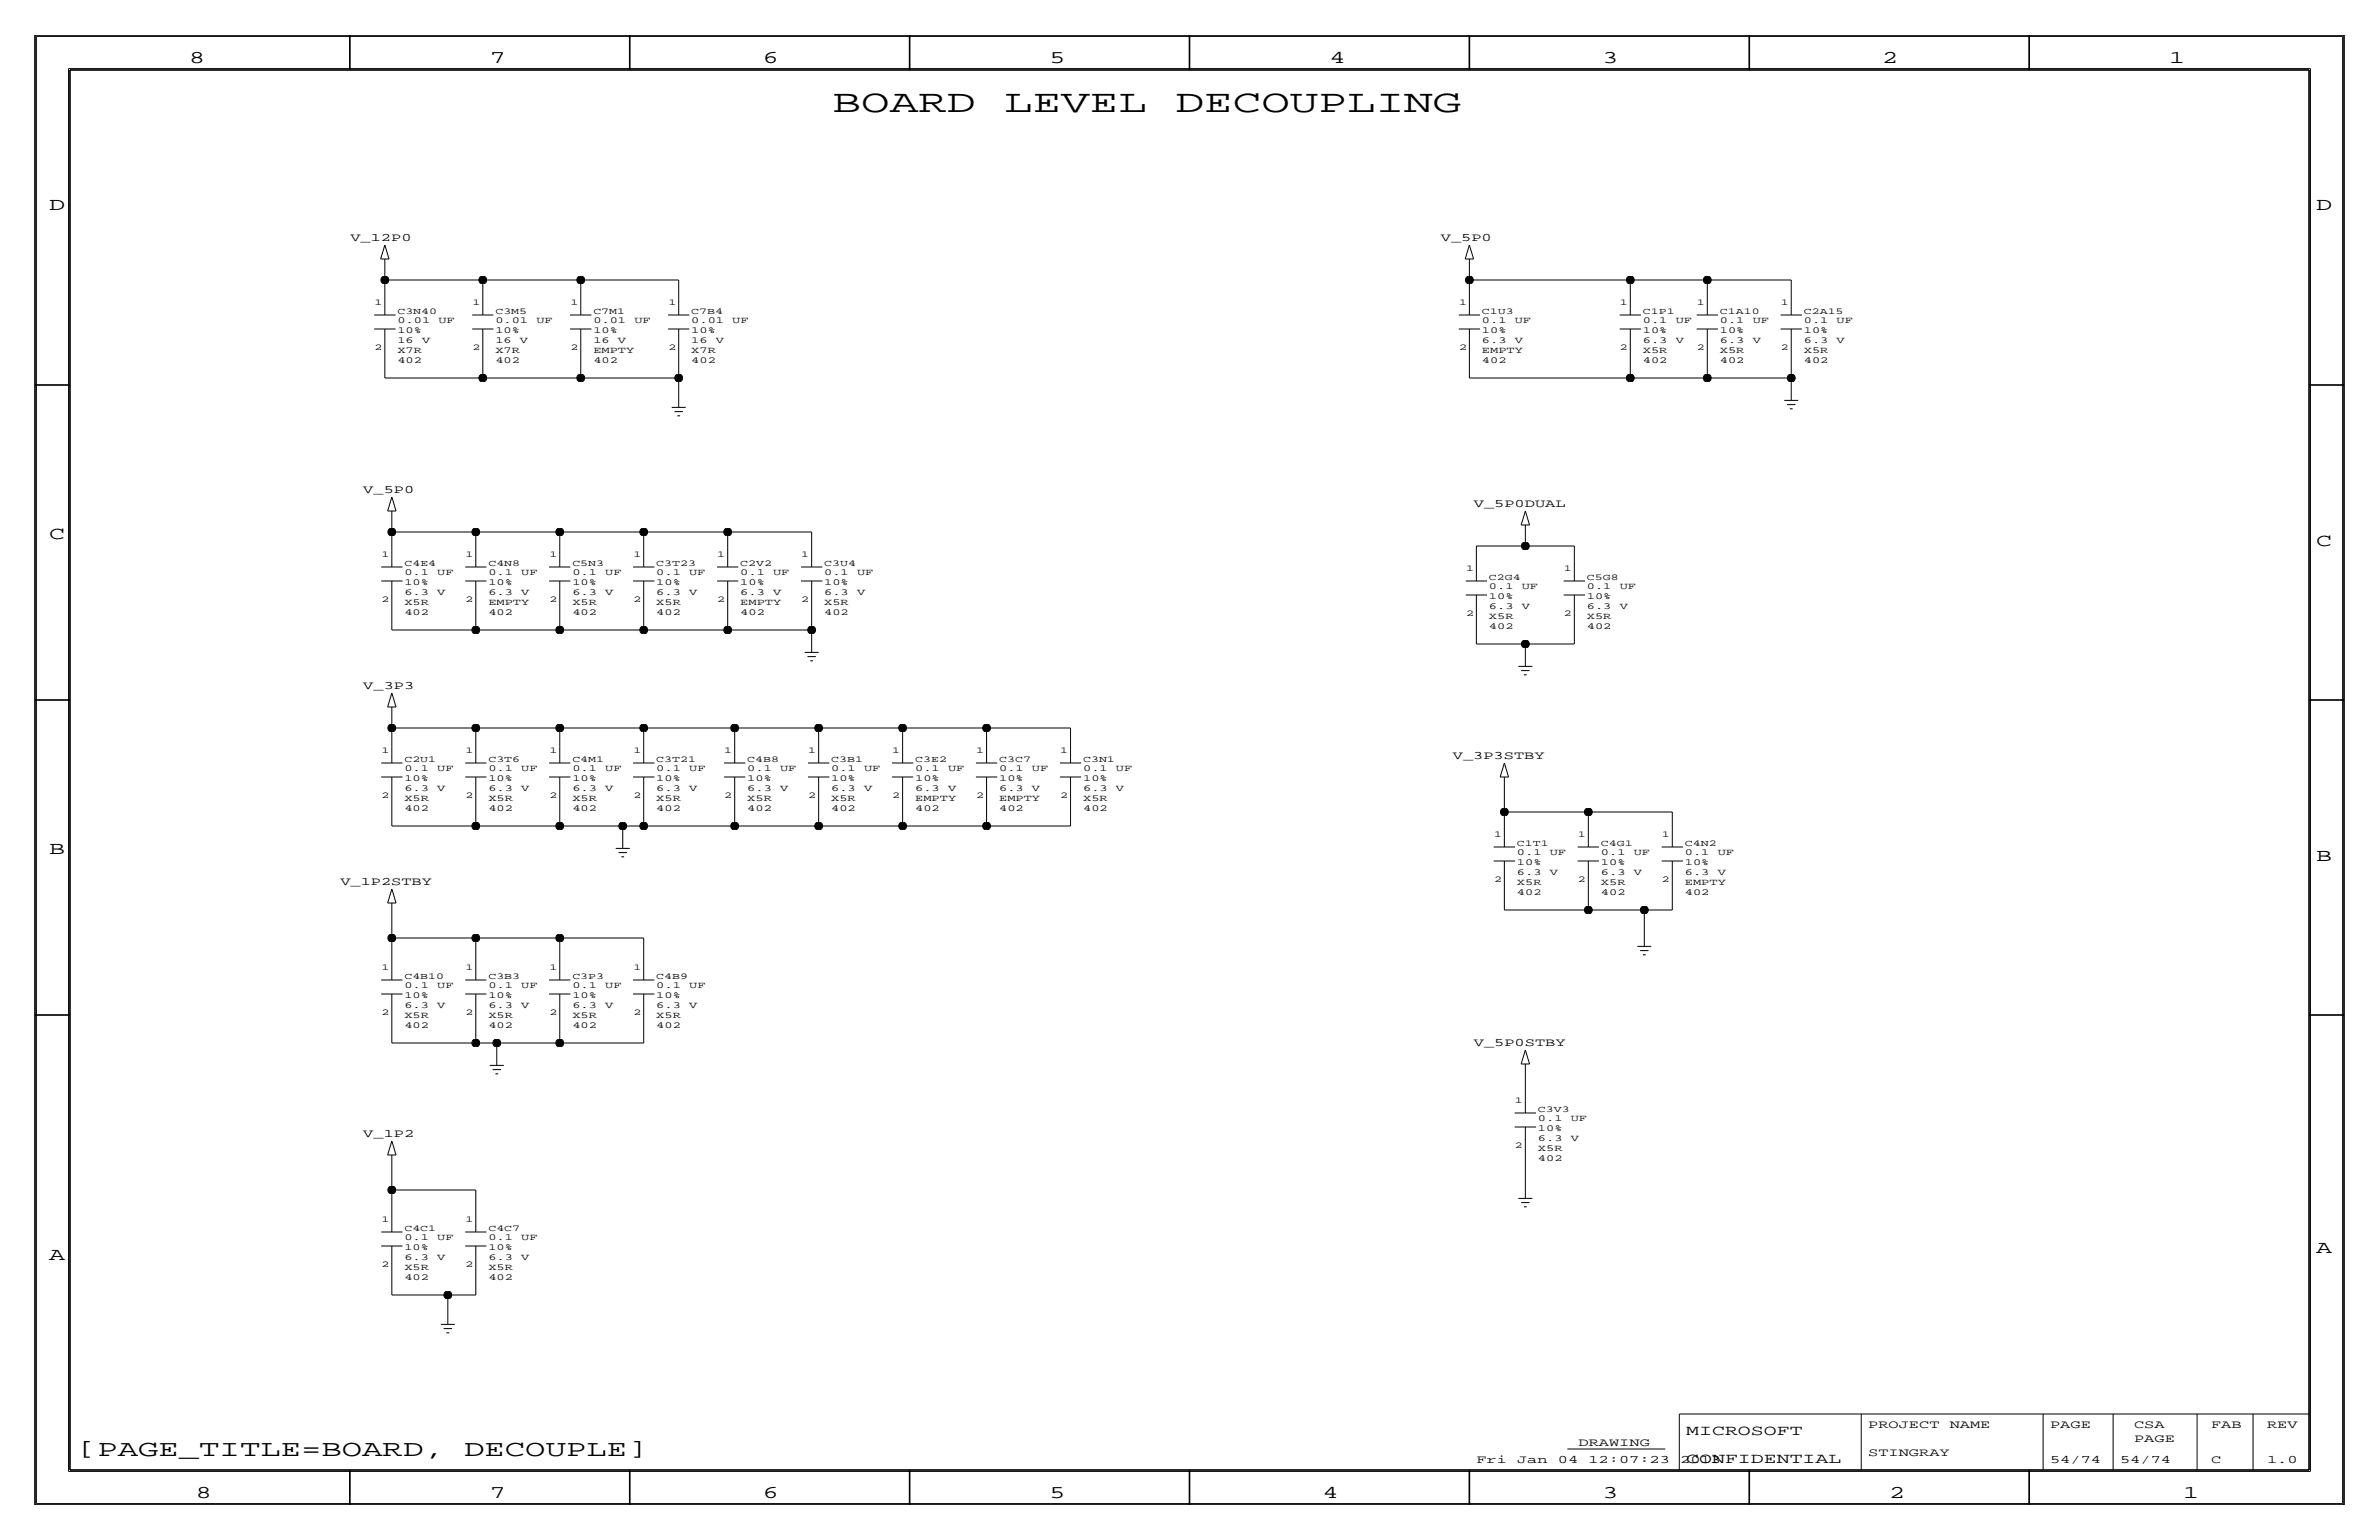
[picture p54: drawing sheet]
<svg xmlns="http://www.w3.org/2000/svg" width="432mm" height="279mm" viewBox="0 0 432 279" stroke-linecap="round" stroke-linejoin="round" font-family="sans-serif">
<defs><g id="words">
<g font-size="5.8">
<text x="151.1" y="20.3">BOARD</text>
<text x="182.3" y="20.3">LEVEL</text>
<text x="213.4" y="20.3">DECOUPLING</text>
</g>
<g font-size="4.2">
<text x="14" y="264.2">[PAGE_TITLE=BOARD,</text>
<text x="84.3" y="264.2">DECOUPLE]</text>
</g>
<g font-size="3.3">
<text x="34.3" y="11.4">8</text>
<text x="88.9" y="11.4">7</text>
<text x="138.5" y="11.4">6</text>
<text x="190.5" y="11.4">5</text>
<text x="241.3" y="11.4">4</text>
<text x="290.8" y="11.4">3</text>
<text x="341.6" y="11.4">2</text>
<text x="393.7" y="11.4">1</text>
<text x="8.9" y="38.1">D</text>
<text x="420.4" y="38.1">D</text>
<text x="8.9" y="97.8">C</text>
<text x="420.4" y="99.1">C</text>
<text x="8.9" y="154.9">B</text>
<text x="420.4" y="156.2">B</text>
<text x="420.4" y="227.3">A</text>
<text x="8.9" y="228.6">A</text>
<text x="35.6" y="271.8">8</text>
<text x="88.9" y="271.8">7</text>
<text x="138.4" y="271.8">6</text>
<text x="190.5" y="271.8">5</text>
<text x="240" y="271.8">4</text>
<text x="290.8" y="271.8">3</text>
<text x="342.9" y="271.8">2</text>
<text x="396.2" y="271.8">1</text>
</g>
<g font-size="2.6">
<text x="306.1" y="260.4">MICROSOFT</text>
<text x="306.1" y="265.4">CONFIDENTIAL</text>
</g>
<g font-size="2.1">
<text x="63.6" y="43.8">V_12P0</text>
<text x="261.5" y="43.8">V_5P0</text>
<text x="65.9" y="89.5">V_5P0</text>
<text x="267.5" y="92">V_5P0DUAL</text>
<text x="65.9" y="125.1">V_3P3</text>
<text x="263.7" y="137.8">V_3P3STBY</text>
<text x="61.8" y="160.6">V_1P2STBY</text>
<text x="267.5" y="189.8">V_5P0STBY</text>
<text x="65.9" y="206.3">V_1P2</text>
<text x="286.5" y="262.4">DRAWING</text>
<text x="339.1" y="259.1">PROJECT</text>
<text x="353.9" y="259.1">NAME</text>
<text x="372.1" y="259.1">PAGE</text>
<text x="387.4" y="259.1">CSA</text>
<text x="387.4" y="261.6">PAGE</text>
<text x="401.3" y="259.1">FAB</text>
<text x="411.5" y="259.1">REV</text>
<text x="268" y="265.4">Fri</text>
<text x="275.4" y="265.4">Jan</text>
<text x="282.8" y="265.4">04</text>
<text x="288.3" y="265.4">12:07:23</text>
<text x="305" y="265.4">2013</text>
<text x="339.1" y="264.2">STINGRAY</text>
<text x="372.1" y="265.4">54/74</text>
<text x="384.8" y="265.4">54/74</text>
<text x="401.3" y="265.4">C</text>
<text x="411.5" y="265.4">1.0</text>
</g>
<g font-size="1.7">
<text x="72.1" y="58.7">0.01</text>
<text x="79.6" y="58.7">UF</text>
<text x="89.9" y="58.7">0.01</text>
<text x="97.4" y="58.7">UF</text>
<text x="107.7" y="58.7">0.01</text>
<text x="115.1" y="58.7">UF</text>
<text x="125.5" y="58.7">0.01</text>
<text x="132.9" y="58.7">UF</text>
<text x="269" y="58.7">0.1</text>
<text x="274.9" y="58.7">UF</text>
<text x="298.2" y="58.7">0.1</text>
<text x="304.1" y="58.7">UF</text>
<text x="312.2" y="58.7">0.1</text>
<text x="318.1" y="58.7">UF</text>
<text x="327.4" y="58.7">0.1</text>
<text x="333.4" y="58.7">UF</text>
<text x="72.1" y="60.5">10%</text>
<text x="72.1" y="65.8">402</text>
<text x="72.1" y="62.2">16</text>
<text x="72.1" y="64">X7R</text>
<text x="76.6" y="62.2">V</text>
<text x="89.9" y="60.4">10%</text>
<text x="89.9" y="62.2">16</text>
<text x="89.9" y="65.8">402</text>
<text x="89.9" y="64">X7R</text>
<text x="94.4" y="62.2">V</text>
<text x="107.7" y="62.2">16</text>
<text x="107.7" y="65.8">402</text>
<text x="107.7" y="60.4">10%</text>
<text x="107.7" y="64">EMPTY</text>
<text x="112.2" y="62.2">V</text>
<text x="125.5" y="60.5">10%</text>
<text x="125.5" y="62.2">16</text>
<text x="125.5" y="65.8">402</text>
<text x="125.5" y="64">X7R</text>
<text x="129.9" y="62.2">V</text>
<text x="269" y="65.8">402</text>
<text x="269" y="62.2">6.3</text>
<text x="269" y="60.5">10%</text>
<text x="269" y="64">EMPTY</text>
<text x="274.9" y="62.2">V</text>
<text x="298.2" y="60.5">10%</text>
<text x="298.2" y="64">X5R</text>
<text x="298.2" y="65.8">402</text>
<text x="298.2" y="62.2">6.3</text>
<text x="304.1" y="62.2">V</text>
<text x="312.2" y="65.8">402</text>
<text x="312.2" y="62.2">6.3</text>
<text x="312.2" y="64">X5R</text>
<text x="312.2" y="60.5">10%</text>
<text x="318.1" y="62.2">V</text>
<text x="327.4" y="62.2">6.3</text>
<text x="327.4" y="64">X5R</text>
<text x="327.4" y="60.5">10%</text>
<text x="327.4" y="65.8">402</text>
<text x="333.4" y="62.2">V</text>
<text x="73.4" y="106.2">10%</text>
<text x="73.4" y="108">6.3</text>
<text x="73.4" y="104.4">0.1</text>
<text x="79.4" y="108">V</text>
<text x="79.4" y="104.4">UF</text>
<text x="88.6" y="106.2">10%</text>
<text x="88.6" y="104.4">0.1</text>
<text x="88.6" y="107.9">6.3</text>
<text x="94.6" y="104.4">UF</text>
<text x="94.6" y="107.9">V</text>
<text x="103.9" y="106.2">10%</text>
<text x="103.9" y="108">6.3</text>
<text x="103.9" y="104.4">0.1</text>
<text x="109.8" y="108">V</text>
<text x="109.8" y="104.4">UF</text>
<text x="119.1" y="104.4">0.1</text>
<text x="119.1" y="106.2">10%</text>
<text x="119.1" y="108">6.3</text>
<text x="125.1" y="104.4">UF</text>
<text x="125.1" y="108">V</text>
<text x="134.4" y="106.2">10%</text>
<text x="134.4" y="108">6.3</text>
<text x="134.4" y="104.4">0.1</text>
<text x="140.3" y="108">V</text>
<text x="140.3" y="104.4">UF</text>
<text x="149.6" y="104.4">0.1</text>
<text x="149.6" y="107.9">6.3</text>
<text x="149.6" y="106.2">10%</text>
<text x="155.6" y="104.4">UF</text>
<text x="155.6" y="107.9">V</text>
<text x="270.3" y="106.9">0.1</text>
<text x="276.2" y="106.9">UF</text>
<text x="288" y="106.9">0.1</text>
<text x="294" y="106.9">UF</text>
<text x="73.4" y="109.7">X5R</text>
<text x="73.4" y="111.5">402</text>
<text x="88.6" y="111.5">402</text>
<text x="88.6" y="109.7">EMPTY</text>
<text x="103.9" y="111.5">402</text>
<text x="103.9" y="109.7">X5R</text>
<text x="119.1" y="111.5">402</text>
<text x="119.1" y="109.7">X5R</text>
<text x="134.4" y="111.5">402</text>
<text x="134.4" y="109.7">EMPTY</text>
<text x="149.6" y="111.5">402</text>
<text x="149.6" y="109.7">X5R</text>
<text x="270.3" y="110.5">6.3</text>
<text x="270.3" y="108.7">10%</text>
<text x="270.3" y="112.3">X5R</text>
<text x="276.2" y="110.5">V</text>
<text x="288" y="112.3">X5R</text>
<text x="288" y="110.5">6.3</text>
<text x="288" y="108.7">10%</text>
<text x="294" y="110.5">V</text>
<text x="270.3" y="114">402</text>
<text x="288" y="114">402</text>
<text x="73.4" y="140">0.1</text>
<text x="73.4" y="141.7">10%</text>
<text x="73.4" y="143.5">6.3</text>
<text x="79.4" y="140">UF</text>
<text x="79.4" y="143.5">V</text>
<text x="88.6" y="140">0.1</text>
<text x="88.6" y="141.7">10%</text>
<text x="88.6" y="143.5">6.3</text>
<text x="94.6" y="140">UF</text>
<text x="94.6" y="143.5">V</text>
<text x="103.9" y="140">0.1</text>
<text x="103.9" y="143.5">6.3</text>
<text x="103.9" y="141.7">10%</text>
<text x="109.8" y="140">UF</text>
<text x="109.8" y="143.5">V</text>
<text x="119.1" y="140">0.1</text>
<text x="119.1" y="141.7">10%</text>
<text x="119.1" y="143.5">6.3</text>
<text x="125.1" y="140">UF</text>
<text x="125.1" y="143.5">V</text>
<text x="135.6" y="140">0.1</text>
<text x="135.6" y="141.7">10%</text>
<text x="135.6" y="143.5">6.3</text>
<text x="141.6" y="140">UF</text>
<text x="141.6" y="143.5">V</text>
<text x="150.9" y="140">0.1</text>
<text x="150.9" y="141.7">10%</text>
<text x="150.9" y="143.5">6.3</text>
<text x="156.8" y="140">UF</text>
<text x="156.8" y="143.5">V</text>
<text x="166.1" y="143.5">6.3</text>
<text x="166.1" y="141.7">10%</text>
<text x="166.1" y="140">0.1</text>
<text x="172.1" y="143.5">V</text>
<text x="172.1" y="140">UF</text>
<text x="181.4" y="140">0.1</text>
<text x="181.4" y="141.7">10%</text>
<text x="181.4" y="143.5">6.3</text>
<text x="187.3" y="140">UF</text>
<text x="187.3" y="143.5">V</text>
<text x="196.6" y="141.7">10%</text>
<text x="196.6" y="140">0.1</text>
<text x="196.6" y="143.5">6.3</text>
<text x="202.6" y="140">UF</text>
<text x="202.6" y="143.5">V</text>
<text x="73.4" y="145.3">X5R</text>
<text x="73.4" y="147.1">402</text>
<text x="88.6" y="147.1">402</text>
<text x="88.6" y="145.3">X5R</text>
<text x="103.9" y="145.3">X5R</text>
<text x="103.9" y="147.1">402</text>
<text x="119.1" y="145.3">X5R</text>
<text x="119.1" y="147.1">402</text>
<text x="135.6" y="145.3">X5R</text>
<text x="135.6" y="147.1">402</text>
<text x="150.9" y="145.3">X5R</text>
<text x="150.9" y="147.1">402</text>
<text x="166.1" y="147.1">402</text>
<text x="166.1" y="145.3">EMPTY</text>
<text x="181.4" y="147.1">402</text>
<text x="181.4" y="145.3">EMPTY</text>
<text x="196.6" y="147.1">402</text>
<text x="196.6" y="145.3">X5R</text>
<text x="275.3" y="155.2">0.1</text>
<text x="281.3" y="155.2">UF</text>
<text x="290.6" y="155.2">0.1</text>
<text x="296.5" y="155.2">UF</text>
<text x="305.8" y="155.2">0.1</text>
<text x="311.8" y="155.2">UF</text>
<text x="275.3" y="158.7">6.3</text>
<text x="275.3" y="157">10%</text>
<text x="275.3" y="160.5">X5R</text>
<text x="281.3" y="158.7">V</text>
<text x="290.6" y="157">10%</text>
<text x="290.6" y="158.8">6.3</text>
<text x="290.6" y="160.5">X5R</text>
<text x="296.5" y="158.8">V</text>
<text x="305.8" y="157">10%</text>
<text x="305.8" y="158.8">6.3</text>
<text x="305.8" y="160.5">EMPTY</text>
<text x="311.8" y="158.8">V</text>
<text x="275.3" y="162.3">402</text>
<text x="290.6" y="162.3">402</text>
<text x="305.8" y="162.3">402</text>
<text x="73.4" y="179.3">0.1</text>
<text x="79.4" y="179.3">UF</text>
<text x="88.6" y="179.3">0.1</text>
<text x="94.6" y="179.3">UF</text>
<text x="103.9" y="179.3">0.1</text>
<text x="109.8" y="179.3">UF</text>
<text x="119.1" y="179.3">0.1</text>
<text x="125.1" y="179.3">UF</text>
<text x="73.4" y="182.9">6.3</text>
<text x="73.4" y="184.7">X5R</text>
<text x="73.4" y="181.1">10%</text>
<text x="79.4" y="182.9">V</text>
<text x="88.6" y="181.1">10%</text>
<text x="88.6" y="184.7">X5R</text>
<text x="88.6" y="182.9">6.3</text>
<text x="94.6" y="182.9">V</text>
<text x="103.9" y="181.1">10%</text>
<text x="103.9" y="182.9">6.3</text>
<text x="103.9" y="184.7">X5R</text>
<text x="109.8" y="182.9">V</text>
<text x="119.1" y="182.9">6.3</text>
<text x="119.1" y="181.1">10%</text>
<text x="119.1" y="184.7">X5R</text>
<text x="125.1" y="182.9">V</text>
<text x="73.4" y="186.4">402</text>
<text x="88.6" y="186.4">402</text>
<text x="103.9" y="186.4">402</text>
<text x="119.1" y="186.4">402</text>
<text x="279.1" y="203.5">0.1</text>
<text x="285.1" y="203.5">UF</text>
<text x="279.1" y="205.2">10%</text>
<text x="279.1" y="207">6.3</text>
<text x="279.1" y="208.8">X5R</text>
<text x="285.1" y="207">V</text>
<text x="279.1" y="210.6">402</text>
<text x="73.4" y="226.8">10%</text>
<text x="73.4" y="225">0.1</text>
<text x="79.4" y="225">UF</text>
<text x="88.6" y="225">0.1</text>
<text x="88.6" y="226.8">10%</text>
<text x="94.6" y="225">UF</text>
<text x="73.4" y="232.2">402</text>
<text x="73.4" y="228.6">6.3</text>
<text x="73.4" y="230.4">X5R</text>
<text x="79.4" y="228.6">V</text>
<text x="88.6" y="228.6">6.3</text>
<text x="88.6" y="232.2">402</text>
<text x="88.6" y="230.4">X5R</text>
<text x="94.6" y="228.6">V</text>
</g>
<g font-size="1.6">
<text x="68" y="55.4">1</text>
<text x="72.1" y="56.9">C3N40</text>
<text x="85.7" y="55.4">1</text>
<text x="89.9" y="56.9">C3M5</text>
<text x="103.5" y="55.4">1</text>
<text x="107.7" y="56.9">C7M1</text>
<text x="121.3" y="55.4">1</text>
<text x="125.5" y="56.9">C7B4</text>
<text x="264.8" y="55.4">1</text>
<text x="269" y="56.9">C1U3</text>
<text x="294" y="55.4">1</text>
<text x="298.2" y="56.9">C1P1</text>
<text x="308" y="55.4">1</text>
<text x="312.2" y="56.9">C1A10</text>
<text x="323.2" y="55.4">1</text>
<text x="327.4" y="56.9">C2A15</text>
<text x="68" y="63.5">2</text>
<text x="85.7" y="63.5">2</text>
<text x="103.5" y="63.5">2</text>
<text x="121.3" y="63.5">2</text>
<text x="264.8" y="63.5">2</text>
<text x="294" y="63.5">2</text>
<text x="308" y="63.5">2</text>
<text x="323.2" y="63.5">2</text>
<text x="69.2" y="101.1">1</text>
<text x="84.5" y="101.1">1</text>
<text x="99.7" y="101.1">1</text>
<text x="115" y="101.1">1</text>
<text x="130.2" y="101.1">1</text>
<text x="145.4" y="101.1">1</text>
<text x="73.4" y="102.6">C4E4</text>
<text x="88.6" y="102.6">C4N8</text>
<text x="103.9" y="102.6">C5N3</text>
<text x="119.1" y="102.6">C3T23</text>
<text x="134.4" y="102.6">C2V2</text>
<text x="149.6" y="102.6">C3U4</text>
<text x="266.1" y="103.6">1</text>
<text x="270.3" y="105.2">C2G4</text>
<text x="283.9" y="103.6">1</text>
<text x="288" y="105.2">C5G8</text>
<text x="69.2" y="109.2">2</text>
<text x="84.5" y="109.2">2</text>
<text x="99.7" y="109.2">2</text>
<text x="115" y="109.2">2</text>
<text x="130.2" y="109.2">2</text>
<text x="145.4" y="109.2">2</text>
<text x="266.1" y="111.8">2</text>
<text x="283.9" y="111.8">2</text>
<text x="69.2" y="136.7">1</text>
<text x="84.5" y="136.7">1</text>
<text x="99.7" y="136.7">1</text>
<text x="115" y="136.7">1</text>
<text x="131.5" y="136.7">1</text>
<text x="146.7" y="136.7">1</text>
<text x="161.9" y="136.7">1</text>
<text x="177.2" y="136.7">1</text>
<text x="192.4" y="136.7">1</text>
<text x="73.4" y="138.2">C2U1</text>
<text x="88.6" y="138.2">C3T6</text>
<text x="103.9" y="138.2">C4M1</text>
<text x="119.1" y="138.2">C3T21</text>
<text x="135.6" y="138.2">C4B8</text>
<text x="150.9" y="138.2">C3B1</text>
<text x="166.1" y="138.2">C3E2</text>
<text x="181.3" y="138.2">C3C7</text>
<text x="196.6" y="138.2">C3N1</text>
<text x="69.2" y="144.8">2</text>
<text x="84.5" y="144.8">2</text>
<text x="99.7" y="144.8">2</text>
<text x="115" y="144.8">2</text>
<text x="131.5" y="144.8">2</text>
<text x="146.7" y="144.8">2</text>
<text x="161.9" y="144.8">2</text>
<text x="177.2" y="144.8">2</text>
<text x="192.4" y="144.8">2</text>
<text x="271.2" y="151.9">1</text>
<text x="275.3" y="153.4">C1T1</text>
<text x="286.4" y="151.9">1</text>
<text x="290.6" y="153.4">C4G1</text>
<text x="301.6" y="151.9">1</text>
<text x="305.8" y="153.4">C4N2</text>
<text x="271.2" y="160">2</text>
<text x="286.4" y="160">2</text>
<text x="301.6" y="160">2</text>
<text x="69.2" y="176">1</text>
<text x="73.4" y="177.5">C4B10</text>
<text x="84.5" y="176">1</text>
<text x="88.6" y="177.5">C3B3</text>
<text x="99.7" y="176">1</text>
<text x="103.9" y="177.5">C3P3</text>
<text x="115" y="176">1</text>
<text x="119.1" y="177.5">C4B9</text>
<text x="69.2" y="184.1">2</text>
<text x="84.5" y="184.1">2</text>
<text x="99.7" y="184.1">2</text>
<text x="115" y="184.1">2</text>
<text x="275" y="200.2">1</text>
<text x="279.1" y="201.7">C3V3</text>
<text x="275" y="208.3">2</text>
<text x="69.2" y="221.7">1</text>
<text x="84.5" y="221.7">1</text>
<text x="73.4" y="223.3">C4C1</text>
<text x="88.6" y="223.3">C4C7</text>
<text x="69.2" y="229.9">2</text>
<text x="84.5" y="229.9">2</text>
</g>
</g></defs>
<!-- layer: Nets -->
<g fill="none" stroke="#000" stroke-width=".18">
<path d="M69.8 50.8h17.8zM69.8 48.3v2.5zM69.8 50.8v2.5zM87.6 50.8v2.5zM87.6 50.8h17.8zM105.4 50.8h17.8zM105.4 50.8v2.5zM123.2 50.8v2.5zM266.7 50.8h29.2zM266.7 48.3v2.5zM266.7 50.8v2.5zM295.9 50.8v2.5z"/>
<path d="M295.9 50.8h14zM309.9 50.8h15.2zM309.9 50.8v2.5zM325.1 50.8v2.5zM69.8 68.6h17.8zM69.8 63.5v5.1zM87.6 63.5v5.1zM87.6 68.6h17.8zM105.4 68.6h17.8zM105.4 63.5v5.1zM123.2 68.6v3.8zM123.2 63.5v5.1z"/>
<path d="M266.7 68.6h29.2zM266.7 63.5v5.1zM295.9 68.6h14zM295.9 63.5v5.1zM309.9 68.6h15.2zM309.9 63.5v5.1zM325.1 68.6v2.5zM325.1 63.5v5.1zM71.1 96.5v2.6zM71.1 94v2.5zM71.1 96.5h15.3zM86.4 96.5v2.6z"/>
<path d="M86.4 96.5h15.2zM101.6 96.5v2.6zM101.6 96.5h15.2zM116.8 96.5v2.6zM116.8 96.5h15.3zM132.1 96.5v2.6zM132.1 96.5h15.2zM147.3 96.5v2.6zM268 99.1v2.5zM268 99.1h8.9zM276.9 96.5v2.6zM276.9 99.1h8.9z"/>
<path d="M285.8 99.1v2.5zM71.1 114.3h15.3zM71.1 109.2v5.1zM86.4 114.3h15.2zM86.4 109.2v5.1zM101.6 114.3h15.2zM101.6 109.2v5.1zM116.8 114.3h15.3zM116.8 109.2v5.1zM132.1 114.3h15.2zM132.1 109.2v5.1zM147.3 114.3v2.5z"/>
<path d="M147.3 109.2v5.1zM268 111.8v5zM268 116.8h8.9zM276.9 116.8v2.6zM276.9 116.8h8.9zM285.8 111.8v5zM71.1 132.1v2.5zM71.1 129.5v2.6zM71.1 132.1h15.3zM86.4 132.1v2.5zM86.4 132.1h15.2zM101.6 132.1v2.5z"/>
<path d="M101.6 132.1h15.2zM116.8 132.1v2.5zM116.8 132.1h16.5zM133.3 132.1v2.5zM133.3 132.1h15.3zM148.6 132.1v2.5zM148.6 132.1h15.2zM163.8 132.1v2.5zM163.8 132.1h15.3zM179.1 132.1v2.5zM179.1 132.1h15.2zM194.3 132.1v2.5z"/>
<path d="M71.1 144.8v5.1zM71.1 149.9h15.3zM86.4 144.8v5.1zM86.4 149.9h15.2zM101.6 144.8v5.1zM101.6 149.9h11.4zM113 149.9h3.8zM113 149.9v2.5zM116.8 144.8v5.1zM116.8 149.9h16.5zM133.3 144.8v5.1zM133.3 149.9h15.3z"/>
<path d="M148.6 144.8v5.1zM148.6 149.9h15.2zM163.8 144.8v5.1zM163.8 149.9h15.3zM179.1 144.8v5.1zM179.1 149.9h15.2zM194.3 144.8v5.1zM273 142.2v5.1zM273 147.3v2.6zM273.1 147.3h15.2zM288.3 147.3v2.6zM288.3 147.3h15.2z"/>
<path d="M303.5 147.3v2.6zM71.1 170.2v3.8zM71.1 165.1v5.1zM71.1 170.2h15.3zM86.4 170.2v3.8zM86.4 170.2h15.2zM101.6 170.2v3.8zM101.6 170.2h15.2zM116.8 170.2v3.8zM273 165.1h15.3zM273 160v5.1zM288.3 165.1h10.1z"/>
<path d="M288.3 160v5.1zM298.4 165.1v5.1zM298.5 165.1h5zM303.5 160v5.1zM71.1 189.2h15.3zM71.1 184.1v5.1zM86.4 189.2h3.8zM86.4 184.1v5.1zM90.2 189.2v2.6zM90.2 189.2h11.4zM101.6 184.1v5.1zM101.6 189.2h15.2z"/>
<path d="M116.8 184.1v5.1zM276.9 194.3v3.8zM71.1 215.9v3.8zM71.1 210.8v5.1zM71.1 215.9h15.3zM86.4 215.9v3.8zM276.9 208.3v7.6zM71.1 229.9v5.1zM71.1 234.9h10.2zM81.3 235v3.8zM81.3 234.9h5.1zM86.4 229.9v5.1z"/>
</g>
<g fill="#000" stroke="#000" stroke-width=".18">
<circle cx="69.8" cy="50.8" r=".72"/>
<circle cx="87.6" cy="50.8" r=".72"/>
<circle cx="105.4" cy="50.8" r=".72"/>
<circle cx="266.7" cy="50.8" r=".72"/>
<circle cx="295.9" cy="50.8" r=".72"/>
<circle cx="309.9" cy="50.8" r=".72"/>
<circle cx="87.6" cy="68.6" r=".72"/>
<circle cx="105.4" cy="68.6" r=".72"/>
<circle cx="123.2" cy="68.6" r=".72"/>
<circle cx="295.9" cy="68.6" r=".72"/>
<circle cx="309.9" cy="68.6" r=".72"/>
<circle cx="325.1" cy="68.6" r=".72"/>
<circle cx="71.1" cy="96.5" r=".72"/>
<circle cx="86.4" cy="96.5" r=".72"/>
<circle cx="101.6" cy="96.5" r=".72"/>
<circle cx="116.8" cy="96.5" r=".72"/>
<circle cx="132.1" cy="96.5" r=".72"/>
<circle cx="276.9" cy="99.1" r=".72"/>
<circle cx="86.4" cy="114.3" r=".72"/>
<circle cx="101.6" cy="114.3" r=".72"/>
<circle cx="116.8" cy="114.3" r=".72"/>
<circle cx="132.1" cy="114.3" r=".72"/>
<circle cx="147.3" cy="114.3" r=".72"/>
<circle cx="276.9" cy="116.8" r=".72"/>
<circle cx="71.1" cy="132.1" r=".72"/>
<circle cx="86.4" cy="132.1" r=".72"/>
<circle cx="101.6" cy="132.1" r=".72"/>
<circle cx="116.8" cy="132.1" r=".72"/>
<circle cx="133.3" cy="132.1" r=".72"/>
<circle cx="148.6" cy="132.1" r=".72"/>
<circle cx="163.8" cy="132.1" r=".72"/>
<circle cx="179.1" cy="132.1" r=".72"/>
<circle cx="86.4" cy="149.9" r=".72"/>
<circle cx="101.6" cy="149.9" r=".72"/>
<circle cx="113" cy="149.9" r=".72"/>
<circle cx="116.8" cy="149.9" r=".72"/>
<circle cx="133.3" cy="149.9" r=".72"/>
<circle cx="148.6" cy="149.9" r=".72"/>
<circle cx="163.8" cy="149.9" r=".72"/>
<circle cx="179.1" cy="149.9" r=".72"/>
<circle cx="273.1" cy="147.3" r=".72"/>
<circle cx="288.3" cy="147.3" r=".72"/>
<circle cx="71.1" cy="170.2" r=".72"/>
<circle cx="86.4" cy="170.2" r=".72"/>
<circle cx="101.6" cy="170.2" r=".72"/>
<circle cx="288.3" cy="165.1" r=".72"/>
<circle cx="298.5" cy="165.1" r=".72"/>
<circle cx="86.4" cy="189.2" r=".72"/>
<circle cx="90.2" cy="189.2" r=".72"/>
<circle cx="101.6" cy="189.2" r=".72"/>
<circle cx="71.1" cy="215.9" r=".72"/>
<circle cx="81.3" cy="235" r=".72"/>
</g>
<!-- layer: Components -->
<g fill="none" stroke="#000" stroke-width=".18">
<path d="M67.9 57.2h3.9zM67.9 59.7h3.9zM69.1 47h1.5zM69.8 44.5l-.7 2.5zM69.8 47v1.3zM69.8 44.4l.8 2.6zM69.8 53.3v3.9zM69.8 59.7v3.8zM85.7 57.2h3.9zM85.7 59.7h3.9zM87.6 53.3v3.9zM87.6 59.7v3.8z"/>
<path d="M103.5 57.2h3.8zM103.5 59.7h3.8zM105.4 53.3v3.9zM105.4 59.7v3.8zM121.3 57.2h3.8zM121.3 59.7h3.8zM123.2 53.3v3.9zM123.2 59.7v3.8zM264.8 57.2h3.8zM264.8 59.7h3.8zM265.9 47h1.6zM266.7 44.5l-.8 2.5z"/>
<path d="M266.7 53.3v3.9zM266.7 59.7v3.8zM266.7 47v1.3zM266.7 44.4l.8 2.6zM294 57.2h3.8zM294 59.7h3.8zM295.9 53.3v3.9zM295.9 59.7v3.8zM307.9 57.2h3.9zM307.9 59.7h3.9zM309.9 53.3v3.9zM309.9 59.7v3.8z"/>
<path d="M323.2 57.2h3.9zM323.2 59.7h3.9zM325.1 53.3v3.9zM325.1 59.7v3.8zM121.9 73.9h2.6zM122.4 74.7h1.6zM122.9 75.4h.5zM123.2 72.4v1.5zM323.8 72.6h2.6zM324.4 73.4h1.5zM324.9 74.2h.5zM325.1 71.1v1.5z"/>
<path d="M70.4 92.7h1.5zM71.1 90.2l-.7 2.5zM71.1 99.1v3.8zM71.1 92.7v1.3zM71.1 90.2l.8 2.5zM86.4 99.1v3.8zM101.6 99.1v3.8zM116.8 99.1v3.8zM132.1 99.1v3.8zM147.3 99.1v3.8zM276.1 95.2h1.5zM276.9 95.2v1.3z"/>
<path d="M276.9 92.7l.7 2.5zM276.9 92.7l-.8 2.5zM69.2 102.9h3.9zM69.2 105.4h3.9zM71.1 105.4v3.8zM84.4 102.9h3.9zM84.4 105.4h3.9zM86.4 105.4v3.8zM99.7 102.9h3.8zM99.7 105.4h3.8zM101.6 105.4v3.8zM114.9 102.9h3.9z"/>
<path d="M114.9 105.4h3.9zM116.8 105.4v3.8zM130.1 102.9h3.9zM130.1 105.4h3.9zM132.1 105.4v3.8zM145.4 102.9h3.9zM145.4 105.4h3.9zM146 118.4h2.6zM146.6 119.1h1.5zM147.1 119.9h.5zM147.3 105.4v3.8zM147.3 116.8v1.6z"/>
<path d="M266 105.4h3.9zM266 107.9h3.9zM268 101.6v3.8zM268 108v3.8zM276.9 119.4v1.5zM283.8 105.4h3.9zM283.8 107.9h3.9zM285.8 101.6v3.8zM285.8 108v3.8zM69.2 138.4h3.9zM70.4 128.3h1.5zM71.1 125.7l-.7 2.6z"/>
<path d="M71.1 134.6v3.8zM71.1 128.3v1.2zM71.1 125.7l.8 2.6zM84.4 138.4h3.9zM86.4 134.6v3.8zM99.7 138.4h3.8zM101.6 134.6v3.8zM114.9 138.4h3.9zM116.8 134.6v3.8zM131.4 138.4h3.9zM133.3 134.6v3.8zM146.7 138.4h3.8z"/>
<path d="M148.6 134.6v3.8zM161.9 138.4h3.9zM163.8 134.6v3.8zM177.1 138.4h3.9zM179.1 134.6v3.8zM192.4 138.4h3.8zM194.3 134.6v3.8zM273 138.4l-.7 2.6zM273 138.4l.8 2.6zM275.6 120.9h2.5zM276.1 121.7h1.5zM276.6 122.4h.5z"/>
<path d="M69.2 141h3.9zM71.1 141v3.8zM84.4 141h3.9zM86.4 141v3.8zM99.7 141h3.8zM101.6 141v3.8zM111.8 153.9h2.5zM112.3 154.7h1.5zM112.8 155.4h.5zM113 152.4v1.5zM114.9 141h3.9zM116.8 141v3.8z"/>
<path d="M131.4 141h3.9zM133.3 141v3.8zM146.7 141h3.8zM148.6 141v3.8zM161.9 141h3.9zM163.8 141v3.8zM177.1 141h3.9zM179.1 141v3.8zM192.4 141h3.8zM194.3 141v3.8zM271.1 153.7h3.9zM271.1 156.2h3.9z"/>
<path d="M272.3 141h1.5zM273 141v1.2zM273 149.9v3.8zM273 156.2v3.8zM286.4 153.7h3.8zM286.4 156.2h3.8zM288.3 149.9v3.8zM288.3 156.2v3.8zM301.6 153.7h3.9zM301.6 156.2h3.9zM303.5 149.9v3.8zM303.5 156.2v3.8z"/>
<path d="M69.2 177.8h3.9zM70.4 163.8h1.5zM71.1 161.3l-.7 2.5zM71.1 163.8v1.3zM71.1 161.3l.8 2.5zM71.1 174v3.8zM84.4 177.8h3.9zM86.4 174v3.8zM99.7 177.8h3.8zM101.6 174v3.8zM114.9 177.8h3.9zM116.8 174v3.8z"/>
<path d="M297.2 171.7h2.5zM297.7 172.5h1.5zM298.2 173.2h.5zM298.4 170.2v1.5zM69.2 180.3h3.9zM71.1 180.3v3.8zM84.4 180.3h3.9zM86.4 180.3v3.8zM88.9 193.3h2.5zM89.4 194.1h1.5zM89.9 194.8h.5zM90.2 191.8v1.5z"/>
<path d="M99.7 180.3h3.8zM101.6 180.3v3.8zM114.9 180.3h3.9zM116.8 180.3v3.8zM276.1 193h1.5zM276.9 198.1v3.8zM276.9 193v1.3zM276.9 190.5l.7 2.5zM276.9 190.5l-.8 2.5zM70.4 209.5h1.5zM71.1 207l-.7 2.5zM71.1 219.7v3.8z"/>
<path d="M71.1 209.5v1.3zM71.1 207l.8 2.6zM86.4 219.7v3.8zM274.9 201.9h3.9zM274.9 204.5h3.9zM275.6 217.4h2.5zM276.1 218.2h1.5zM276.6 218.9h.5zM276.9 204.5v3.8zM276.9 215.9v1.5zM69.2 223.5h3.9zM69.2 226.1h3.9z"/>
<path d="M71.1 226.1v3.8zM81.3 238.8v1.5zM84.4 223.5h3.9zM84.4 226.1h3.9zM86.4 226.1v3.8zM80 240.3h2.6zM80.5 241h1.5zM81 241.8h.5zM284.5 262.9h17.8z"/>
</g>
<!-- layer: Page Border and Title Block -->
<g fill="none" stroke="#000" stroke-width=".3">
<path d="M6.3 6.3v266.7zM6.4 6.3h419zM12.7 12.7h406.4zM12.7 12.7v254zM63.5 6.3v6.4zM114.3 6.3v6.4zM165.1 6.3v6.4zM215.9 6.3v6.4zM266.7 6.3v6.4zM317.5 6.3v6.4zM368.3 6.3v6.4zM419.1 12.7v254z"/>
<path d="M425.4 6.3v266.7zM6.3 69.8h6.4zM419.1 69.8h6.3zM6.3 127h6.4zM419.1 127h6.3zM6.3 184.1h6.4zM419.1 184.1h6.3zM6.4 273h419zM12.7 266.7h406.4zM63.5 266.7v6.3zM114.3 266.7v6.3zM165.1 266.7v6.3z"/>
<path d="M215.9 266.7v6.3zM266.7 266.7v6.3zM317.5 266.7v6.3zM368.3 266.7v6.3z"/>
</g>
<g fill="none" stroke="#000" stroke-width=".18">
<path d="M6.6 6.6h418.6zM6.6 6.6v266.2zM12.4 12.4v254.6zM12.4 12.4h407zM419.4 12.4v254.6zM425.2 6.6v266.2zM304.8 256.5v10.2zM304.8 256.5h114.3zM337.8 256.5v10.2zM370.8 256.5v10.2zM383.5 256.5v10.2zM398.8 256.5v10.2z"/>
<path d="M408.9 256.5v10.2zM6.6 272.8h418.6zM12.4 267h407z"/>
</g>
<use href="#words"/>
</svg>
